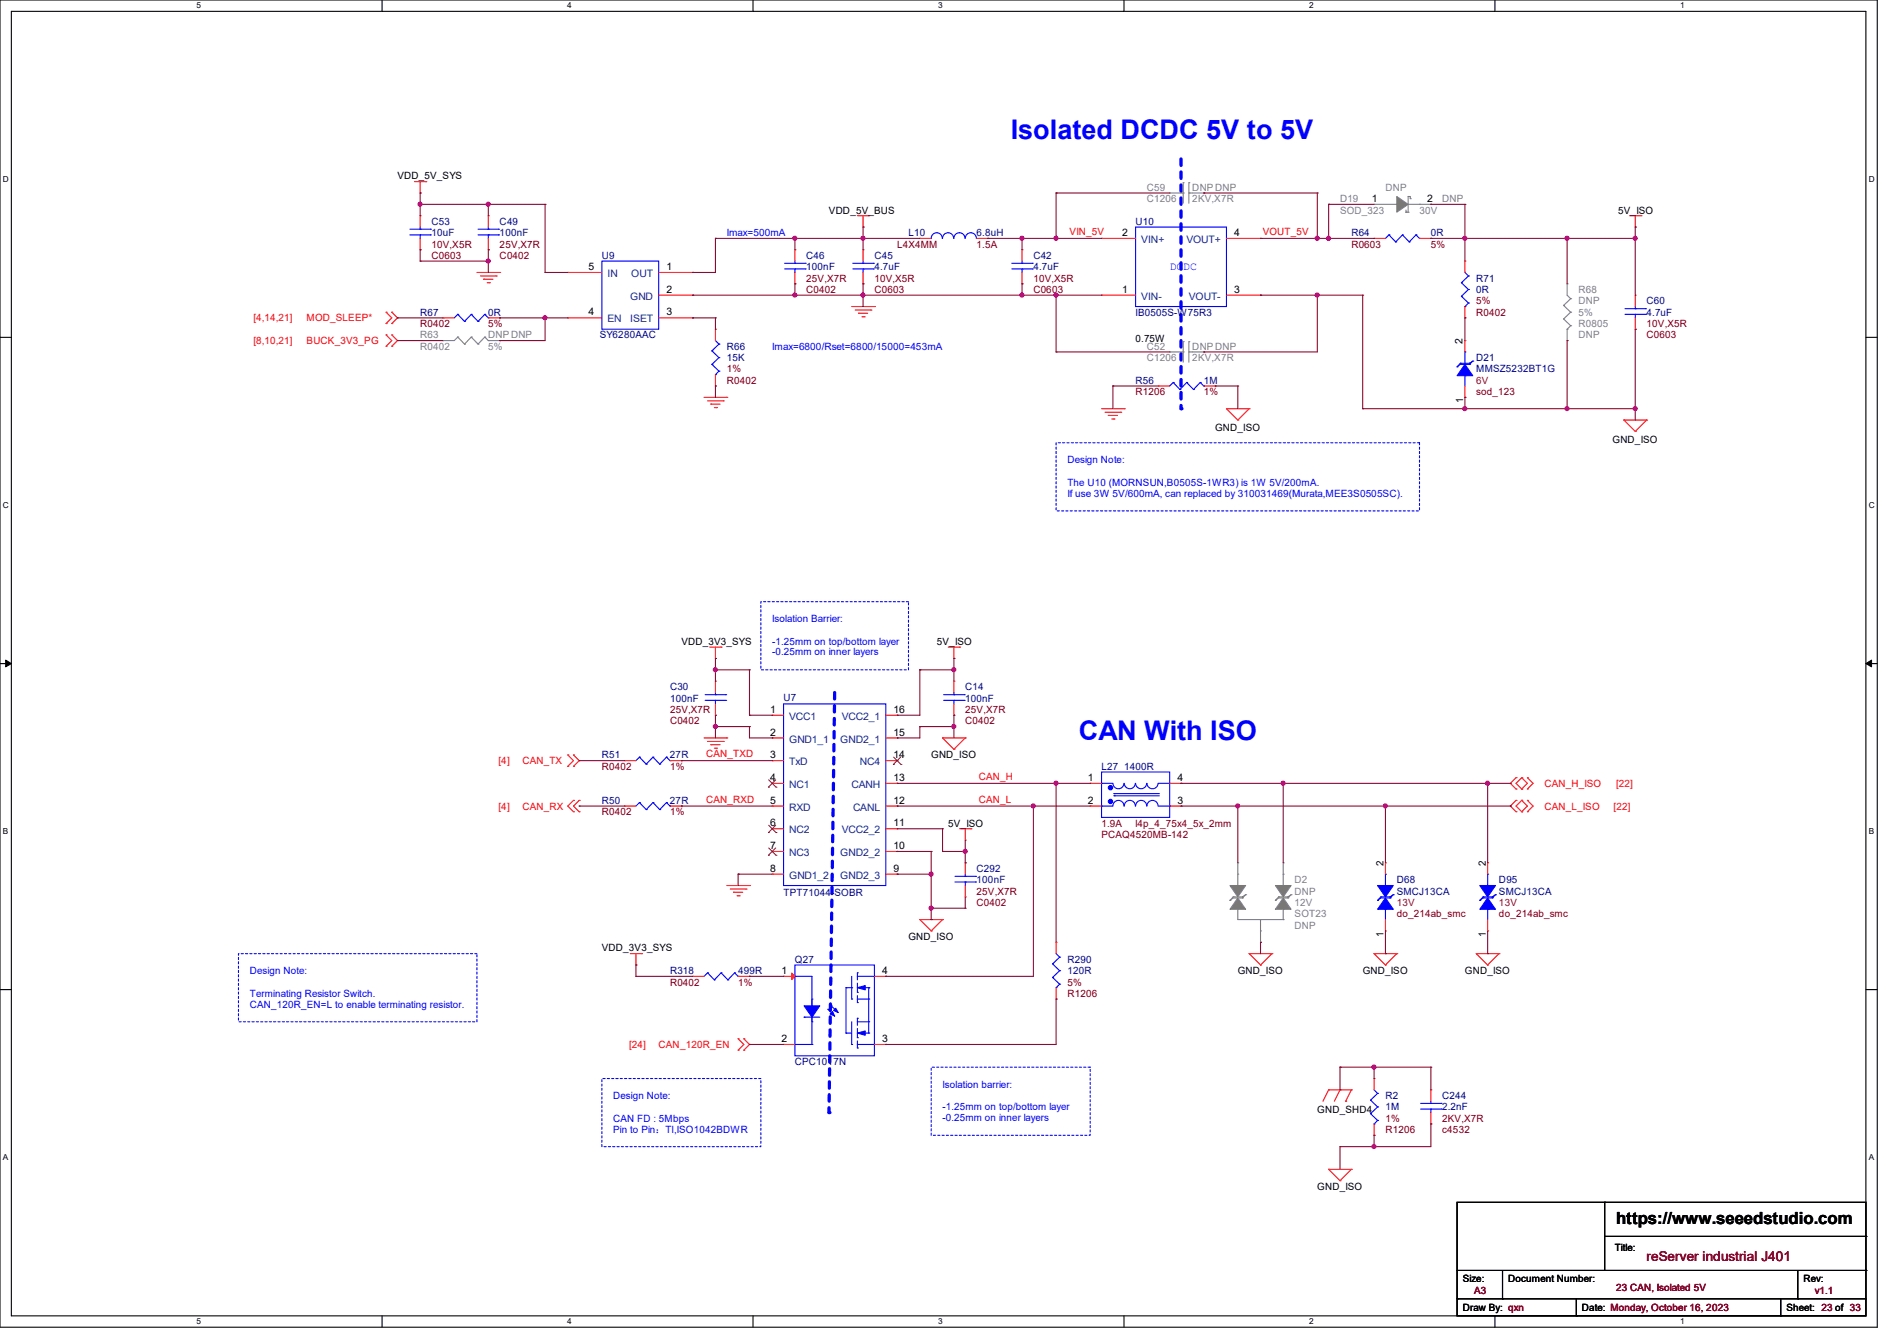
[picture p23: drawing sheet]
<svg xmlns="http://www.w3.org/2000/svg" width="297mm" height="210mm" viewBox="0 0 297 210" stroke-linecap="round" stroke-linejoin="round" font-family="sans-serif">
<defs><g id="words">
<g font-size="4.2" fill="#00f">
<text x="158.2" y="21.7">Isolated DCDC 5V to 5V</text>
<text x="168.9" y="116">CAN With ISO</text>
</g>
<text font-size="2.6" x="253" y="191.8">https://www.seeedstudio.com</text>
<text font-size="2.1" fill="#800000" x="257.8" y="197.5">reServer industrial J401</text>
<text font-size="1.8" fill="#00f" x="183.1" y="42.3">DCDC</text>
<g font-size="1.6">
<text x="62.2" y="28.1">VDD_5V_SYS</text>
<text x="129.8" y="33.4">VDD_5V_BUS</text>
<text x="214.8" y="31.6">1</text>
<text x="223.5" y="31.6">2</text>
<text x="253.4" y="33.4">5V_ISO</text>
<text x="175.7" y="37">2</text>
<text x="193.2" y="37">4</text>
<text x="92.1" y="42.3">5</text>
<text x="104.3" y="42.3">1</text>
<text x="104.3" y="45.8">2</text>
<text x="175.7" y="45.8">1</text>
<text x="193.2" y="45.8">3</text>
<text x="92.1" y="49.4">4</text>
<text x="104.3" y="49.4">3</text>
<text x="177.8" y="53.5">0.75W</text>
<text x="229" y="53.9" transform="rotate(-90 229 53.9)">2</text>
<text x="229.1" y="63.1" transform="rotate(-90 229.1 63.1)">1</text>
<text x="190.2" y="67.6">GND_ISO</text>
<text x="252.5" y="69.3">GND_ISO</text>
<text x="106.7" y="101">VDD_3V3_SYS</text>
<text x="146.7" y="101">5V_ISO</text>
<text x="120.6" y="111.6">1</text>
<text x="139.9" y="111.6">16</text>
<text x="120.6" y="115.2">2</text>
<text x="120.6" y="118.7">3</text>
<text x="139.9" y="118.7">14</text>
<text x="139.9" y="115.2">15</text>
<text x="145.8" y="118.8">GND_ISO</text>
<text x="120.6" y="122.3">4</text>
<text x="120.6" y="125.9">5</text>
<text x="139.9" y="125.9">12</text>
<text x="139.9" y="122.3">13</text>
<text x="170.3" y="122.3">1</text>
<text x="170.3" y="125.9">2</text>
<text x="184.4" y="122.3">4</text>
<text x="184.4" y="125.9">3</text>
<text x="120.6" y="129.4">6</text>
<text x="139.9" y="129.4">11</text>
<text x="148.5" y="129.5">5V_ISO</text>
<text x="120.6" y="133">7</text>
<text x="120.6" y="136.5">8</text>
<text x="139.9" y="136.5">9</text>
<text x="139.9" y="133">10</text>
<text x="216.6" y="135.7" transform="rotate(-90 216.6 135.7)">2</text>
<text x="232.6" y="135.7" transform="rotate(-90 232.6 135.7)">2</text>
<text x="94.2" y="149">VDD_3V3_SYS</text>
<text x="142.2" y="147.2">GND_ISO</text>
<text x="216.6" y="146.7" transform="rotate(-90 216.6 146.7)">1</text>
<text x="232.6" y="146.7" transform="rotate(-90 232.6 146.7)">1</text>
<text x="122.3" y="152.5">1</text>
<text x="138.1" y="152.5">4</text>
<text x="193.8" y="152.6">GND_ISO</text>
<text x="213.4" y="152.6">GND_ISO</text>
<text x="229.4" y="152.6">GND_ISO</text>
<text x="122.3" y="163.2">2</text>
<text x="138.1" y="163.2">3</text>
<text x="206.2" y="174.2">GND_SHD4</text>
<text x="206.2" y="186.3">GND_ISO</text>
<text x="252.8" y="196">Title:</text>
<text x="229" y="200.7">Size:</text>
<text x="236.1" y="200.7">Document Number:</text>
<text x="282.4" y="200.7">Rev:</text>
<text x="229" y="205.4">Draw By: qxn</text>
<text x="247.7" y="205.4">Date: Monday, October 16, 2023</text>
<text x="279.7" y="205.4">Sheet: 23 of 33</text>
</g>
<g font-size="1.6" fill="#808080">
<text x="179.6" y="29.9">C59</text>
<text x="186.7" y="29.9">DNPDNP</text>
<text x="216.9" y="29.9">DNP</text>
<text x="179.6" y="31.7">C1206</text>
<text x="186.7" y="31.7">2KV,X7R</text>
<text x="209.8" y="31.7">D19</text>
<text x="209.8" y="33.4">SOD_323</text>
<text x="222.2" y="33.4">30V</text>
<text x="225.8" y="31.7">DNP</text>
<text x="247.1" y="45.9">R68</text>
<text x="247.1" y="47.7">DNP</text>
<text x="65.8" y="53">R63</text>
<text x="76.5" y="53">DNPDNP</text>
<text x="247.1" y="49.4">5%</text>
<text x="247.1" y="51.2">R0805</text>
<text x="247.1" y="53">DNP</text>
<text x="65.8" y="54.8">R0402</text>
<text x="76.5" y="54.8">5%</text>
<text x="179.6" y="54.8">C52</text>
<text x="179.6" y="56.6">C1206</text>
<text x="186.7" y="54.8">DNPDNP</text>
<text x="186.7" y="56.6">2KV,X7R</text>
<text x="202.7" y="138.3">D2</text>
<text x="202.7" y="140.1">DNP</text>
<text x="202.7" y="143.7">SOT23</text>
<text x="202.7" y="141.9">12V</text>
<text x="202.7" y="145.5">DNP</text>
</g>
<g font-size="1.6" fill="#000080">
<text x="67.6" y="35.2">C53</text>
<text x="78.2" y="35.2">C49</text>
<text x="177.8" y="35.2">U10</text>
<text x="67.6" y="37">10uF</text>
<text x="78.2" y="37">100nF</text>
<text x="94.2" y="40.6">U9</text>
<text x="126.2" y="40.6">C46</text>
<text x="136.9" y="40.6">C45</text>
<text x="142.2" y="37">L10</text>
<text x="152.9" y="37">6.8uH</text>
<text x="161.8" y="40.6">C42</text>
<text x="211.6" y="37">R64</text>
<text x="224" y="37">0R</text>
<text x="126.2" y="42.3">100nF</text>
<text x="136.9" y="42.3">4.7uF</text>
<text x="161.8" y="42.3">4.7uF</text>
<text x="231.1" y="44.1">R71</text>
<text x="231.1" y="45.9">0R</text>
<text x="257.8" y="47.7">C60</text>
<text x="65.8" y="49.4">R67</text>
<text x="76.5" y="49.4">0R</text>
<text x="93.9" y="53">SY6280AAC</text>
<text x="177.8" y="49.4">IB0505S-W75R3</text>
<text x="257.8" y="49.4">4.7uF</text>
<text x="113.8" y="54.8">R66</text>
<text x="113.8" y="56.6">15K</text>
<text x="231.1" y="56.6">D21</text>
<text x="231.1" y="58.3">MMSZ5232BT1G</text>
<text x="177.8" y="60.1">R56</text>
<text x="188.5" y="60.1">1M</text>
<text x="104.9" y="108.1">C30</text>
<text x="104.9" y="109.9">100nF</text>
<text x="122.7" y="109.7">U7</text>
<text x="151.1" y="108.1">C14</text>
<text x="151.1" y="109.9">100nF</text>
<text x="94.2" y="118.8">R51</text>
<text x="104.9" y="118.8">27R</text>
<text x="94.2" y="125.9">R50</text>
<text x="104.9" y="125.9">27R</text>
<text x="172.5" y="120.6">L27 1400R</text>
<text x="152.9" y="136.6">C292</text>
<text x="122.7" y="140.3">TPT71044-SOBR</text>
<text x="152.9" y="138.3">100nF</text>
<text x="218.7" y="138.3">D68</text>
<text x="218.7" y="140.1">SMCJ13CA</text>
<text x="234.7" y="138.3">D95</text>
<text x="234.7" y="140.1">SMCJ13CA</text>
<text x="104.9" y="152.6">R318</text>
<text x="115.6" y="152.6">499R</text>
<text x="124.5" y="150.8">Q27</text>
<text x="167.1" y="150.8">R290</text>
<text x="167.1" y="152.6">120R</text>
<text x="124.5" y="166.8">CPC1017N</text>
<text x="216.9" y="172.1">R2</text>
<text x="216.9" y="173.9">1M</text>
<text x="225.8" y="172.1">C244</text>
<text x="225.8" y="173.9">2.2nF</text>
</g>
<g font-size="1.6" fill="#800000">
<text x="67.6" y="40.6">C0603</text>
<text x="67.6" y="38.8">10V,X5R</text>
<text x="78.2" y="40.6">C0402</text>
<text x="78.2" y="38.8">25V,X7R</text>
<text x="140.5" y="38.8">L4X4MM</text>
<text x="152.9" y="38.8">1.5A</text>
<text x="211.6" y="38.8">R0603</text>
<text x="224" y="38.8">5%</text>
<text x="126.2" y="45.9">C0402</text>
<text x="126.2" y="44.1">25V,X7R</text>
<text x="136.9" y="45.9">C0603</text>
<text x="136.9" y="44.1">10V,X5R</text>
<text x="161.8" y="45.9">C0603</text>
<text x="161.8" y="44.1">10V,X5R</text>
<text x="231.1" y="47.7">5%</text>
<text x="65.8" y="51.2">R0402</text>
<text x="76.5" y="51.2">5%</text>
<text x="231.1" y="49.4">R0402</text>
<text x="257.8" y="53">C0603</text>
<text x="257.8" y="51.2">10V,X5R</text>
<text x="113.8" y="58.3">1%</text>
<text x="113.8" y="60.1">R0402</text>
<text x="177.8" y="61.9">R1206</text>
<text x="188.5" y="61.9">1%</text>
<text x="231.1" y="61.9">sod_123</text>
<text x="104.9" y="113.5">C0402</text>
<text x="104.9" y="111.7">25V,X7R</text>
<text x="151.1" y="113.5">C0402</text>
<text x="151.1" y="111.7">25V,X7R</text>
<text x="94.2" y="120.6">R0402</text>
<text x="104.9" y="120.6">1%</text>
<text x="94.2" y="127.7">R0402</text>
<text x="104.9" y="127.7">1%</text>
<text x="172.5" y="129.5">1.9A</text>
<text x="172.5" y="131.2">PCAQ4520MB-142</text>
<text x="177.8" y="129.5">l4p_4_75x4_5x_2mm</text>
<text x="152.9" y="141.9">C0402</text>
<text x="152.9" y="140.1">25V,X7R</text>
<text x="218.7" y="143.7">do_214ab_smc</text>
<text x="234.7" y="143.7">do_214ab_smc</text>
<text x="104.9" y="154.3">R0402</text>
<text x="115.6" y="154.3">1%</text>
<text x="167.1" y="154.3">5%</text>
<text x="167.1" y="156.1">R1206</text>
<text x="216.9" y="175.7">1%</text>
<text x="216.9" y="177.5">R1206</text>
<text x="225.8" y="177.5">c4532</text>
<text x="225.8" y="175.7">2KV,X7R</text>
<text x="230.8" y="202.7">A3</text>
<text x="253" y="202.2">23 CAN, Isolated 5V</text>
<text x="284.1" y="202.7">v1.1</text>
</g>
<g font-size="1.6" fill="#00f">
<text x="113.8" y="37">Imax=500mA</text>
<text x="120.9" y="54.8">Imax=6800/Rset=6800/15000=453mA</text>
<text x="167.1" y="72.6">Design Note:</text>
<text x="167.1" y="76.1">The U10 (MORNSUN,B0505S-1WR3) is 1W 5V/200mA.</text>
<text x="167.1" y="77.9">If use 3W 5V/600mA, can replaced by 310031469(Murata,MEE3S0505SC).</text>
<text x="120.9" y="97.4">Isolation Barrier:</text>
<text x="120.9" y="101">-1.25mm on top/bottom layer</text>
<text x="120.9" y="102.6">-0.25mm on inner layers</text>
<text x="39.1" y="152.6">Design Note:</text>
<text x="39.1" y="156.1">Terminating Resistor Switch.</text>
<text x="39.1" y="157.9">CAN_120R_EN=L to enable terminating resistor.</text>
<text x="96" y="172.1">Design Note:</text>
<text x="147.6" y="170.3">Isolation barrier:</text>
<text x="147.6" y="173.9">-1.25mm on top/bottom layer</text>
<text x="96" y="175.7">CAN FD : 5Mbps</text>
<text x="96" y="177.5">Pin to Pin：TI,ISO1042BDWR</text>
<text x="147.6" y="175.5">-0.25mm on inner layers</text>
</g>
<g font-size="1.6" fill="#f00">
<text x="167.5" y="36.8">VIN_5V</text>
<text x="197.7" y="36.8">VOUT_5V</text>
<text x="39.7" y="50.3">[4,14,21]</text>
<text x="39.7" y="53.9">[8,10,21]</text>
<text x="48" y="50.3">MOD_SLEEP*</text>
<text x="48" y="53.9">BUCK_3V3_PG</text>
<text x="78.1" y="119.7">[4]</text>
<text x="81.8" y="119.7">CAN_TX</text>
<text x="110.6" y="118.6">CAN_TXD</text>
<text x="110.6" y="125.7">CAN_RXD</text>
<text x="153.2" y="122.1">CAN_H</text>
<text x="153.2" y="125.7">CAN_L</text>
<text x="241.8" y="123.2">CAN_H_ISO</text>
<text x="253" y="123.2">[22]</text>
<text x="78.1" y="126.8">[4]</text>
<text x="81.8" y="126.8">CAN_RX</text>
<text x="241.8" y="126.8">CAN_L_ISO</text>
<text x="252.6" y="126.8">[22]</text>
<text x="98.5" y="164.1">[24]</text>
<text x="103.1" y="164.1">CAN_120R_EN</text>
</g>
<g font-size="1.6" fill="#004080">
<text x="178.7" y="38.1">VIN+</text>
<text x="185.8" y="38.1">VOUT+</text>
<text x="95.1" y="43.4">IN</text>
<text x="98.7" y="46.9">GND</text>
<text x="98.8" y="43.4">OUT</text>
<text x="178.7" y="46.9">VIN-</text>
<text x="186.1" y="46.9">VOUT-</text>
<text x="95.1" y="50.5">EN</text>
<text x="98.7" y="50.5">ISET</text>
<text x="123.6" y="112.7">VCC1</text>
<text x="131.8" y="112.7">VCC2_1</text>
<text x="123.6" y="116.3">GND1_1</text>
<text x="123.6" y="119.8">TxD</text>
<text x="131.6" y="116.3">GND2_1</text>
<text x="134.6" y="119.8">NC4</text>
<text x="123.6" y="123.4">NC1</text>
<text x="133.3" y="123.4">CANH</text>
<text x="123.6" y="127">RXD</text>
<text x="123.6" y="130.5">NC2</text>
<text x="131.8" y="130.5">VCC2_2</text>
<text x="133.6" y="127">CANL</text>
<text x="123.6" y="134.1">NC3</text>
<text x="123.6" y="137.6">GND1_2</text>
<text x="131.6" y="137.6">GND2_3</text>
<text x="131.6" y="134.1">GND2_2</text>
</g>
<g font-size="1.6" fill="#800040">
<text x="231.1" y="60.1">6V</text>
<text x="218.7" y="141.9">13V</text>
<text x="234.7" y="141.9">13V</text>
</g>
<g font-size="1.3">
<text x="30.8" y="1.3">5</text>
<text x="88.8" y="1.3">4</text>
<text x="146.9" y="1.3">3</text>
<text x="205" y="1.3">2</text>
<text x="263.1" y="1.3">1</text>
<text x=".5" y="28.4">D</text>
<text x="292.6" y="28.4">D</text>
<text x=".5" y="79.5">C</text>
<text x="292.6" y="79.5">C</text>
<text x=".5" y="130.6">B</text>
<text x="292.6" y="130.6">B</text>
<text x=".5" y="181.7">A</text>
<text x="292.6" y="181.7">A</text>
<text x="30.8" y="207.4">5</text>
<text x="88.8" y="207.4">4</text>
<text x="146.9" y="207.4">3</text>
<text x="205" y="207.4">2</text>
<text x="263.1" y="207.4">1</text>
</g>
</g></defs>
<path d="M0 0h293.9v207.9h-293.9zM1.8 1.8h290.3v204.3h-290.3z" fill="none" stroke="#000" stroke-width=".17"/>
<g fill="#fff">
<path d="M30.8 .2h.7v1.4h-.7z"/>
<path d="M30.8 206.2h.7v1.4h-.7z"/>
</g>
<path d="M59.8 0v1.8M59.8 206.1v1.8" fill="none" stroke="#000" stroke-width=".17"/>
<g fill="#fff">
<path d="M88.8 .2h.7v1.4h-.7z"/>
<path d="M88.8 206.2h.7v1.4h-.7z"/>
</g>
<path d="M117.9 0v1.8M117.9 206.1v1.8" fill="none" stroke="#000" stroke-width=".17"/>
<g fill="#fff">
<path d="M146.9 .2h.7v1.4h-.7z"/>
<path d="M146.9 206.2h.7v1.4h-.7z"/>
</g>
<path d="M176 0v1.8M176 206.1v1.8" fill="none" stroke="#000" stroke-width=".17"/>
<g fill="#fff">
<path d="M205 .2h.7v1.4h-.7z"/>
<path d="M205 206.2h.7v1.4h-.7z"/>
</g>
<path d="M234.1 0v1.8M234.1 206.1v1.8" fill="none" stroke="#000" stroke-width=".17"/>
<g fill="#fff">
<path d="M263.1 .2h.6v1.4h-.6z"/>
<path d="M263.1 206.2h.6v1.4h-.6z"/>
<path d="M.5 27.3h.9v1.4h-.9z"/>
<path d="M292.6 27.3h.9v1.4h-.9z"/>
<path d="M.5 78.4h.9v1.4h-.9z"/>
<path d="M292.6 78.4h.9v1.4h-.9z"/>
</g>
<path d="M0 52.8h1.8M292.1 52.8h1.8" fill="none" stroke="#000" stroke-width=".17"/>
<g fill="#fff">
<path d="M.5 129.5h.8v1.4h-.8z"/>
<path d="M292.6 129.5h.8v1.4h-.8z"/>
</g>
<path d="M0 103.9h1.8M292.1 103.9h1.8" fill="none" stroke="#000" stroke-width=".17"/>
<path d="M.9 103.4l.9 .5-.9 .5zM292.1 103.9l.9-.5v1z" fill="#000" stroke="#000" stroke-width=".16"/>
<g fill="#fff">
<path d="M.5 180.5h.8v1.4h-.8z"/>
<path d="M292.6 180.5h.8v1.4h-.8z"/>
</g>
<path d="M0 155h1.8M292.1 155h1.8" fill="none" stroke="#000" stroke-width=".17"/>
<path d="M119.1 94.2h23.1v10.7h-23.1zM145.8 167.1h24.9v10.7h-24.9z" fill="none" stroke="#00f" stroke-width=".17" stroke-dasharray=".3 .3"/>
<path d="M130.7 108.5l-.9 65.7" fill="none" stroke="#00f" stroke-width=".51" stroke-dasharray="1 1"/>
<circle cx="129.8" cy="174.2" r=".25" fill="#00f" stroke-dasharray="1 1"/>
<path d="M184.9 24.9v39.1" fill="none" stroke="#00f" stroke-width=".51" stroke-dasharray="1 1"/>
<circle cx="184.9" cy="64" r=".25" fill="#00f" stroke-dasharray="1 1"/>
<path d="M165.4 69.3h56.8v10.7h-56.8zM37.3 149.4h37.4v10.6h-37.4zM94.2 168.9h24.9v10.7h-24.9z" fill="none" stroke="#00f" stroke-width=".17" stroke-dasharray=".3 .3"/>
<g fill="none" stroke="#f00" stroke-width=".17">
<path d="M64.9 28.4h1.8M65.8 30.2h.1M65.8 33.8h.1M65.8 39.1h.1M65.8 28.4v1.8M65.8 33.8v1.8M65.8 37.3v1.8M66.7 28.4h.1M76.5 33.8h.1M76.5 39.1h.1M76.5 33.8v1.8M76.5 37.3v1.8"/>
<path d="M124.5 39.1h.1M124.5 39.1v1.8M134.2 33.8h1.8M135.1 35.6h.1M135.1 39.1h.1M135.1 33.8v1.8M135.1 39.1v1.8M136 33.8h.1M144 37.3h.1M144 37.3h1.8M152.9 37.3h1.8M154.7 37.3h.1"/>
<path d="M160 39.1h.1M160 39.1v1.8M172.5 37.3h.1M172.5 37.3h5.3M192 37.3h5.4M197.4 37.3h.1M215.1 37.3h.1M215.1 37.3h1.8M222.2 37.3h1.8M224 37.3h.1M255.1 33.8h1.8M256 35.6h.1"/>
<path d="M256 33.8v1.8M256.9 33.8h.1M60.5 50.7h.1M60.5 48.9h.1M60.5 54.2h.1M60.5 52.5h.1M60.5 48.9l.8 .9-.8 .9M60.5 52.5l.8 .8-.8 .9M61.3 48.9h.1M61.3 50.7h.1M61.3 52.5h.1M61.3 54.2h.1"/>
<path d="M61.3 48.9l.9 .9-.9 .9M61.3 52.5l.9 .8-.9 .9M69.3 49.8h.1M69.3 49.8h1.8M74.7 42.7h3.5M75.2 43.2h2.5M75.7 43.7h.1M75.7 43.7h1.5M76.3 44.3h.3M76.5 49.8h1.7M76.6 44.3h.1M77.7 43.2h.1"/>
<path d="M78.2 42.7h.1M78.2 49.8h.1M88.9 49.8h.1M88.9 42.7h.1M88.9 42.7h5.3M88.9 49.8h5.3M103.1 42.7h5.4M103.1 46.2h5.4M103.1 49.8h5.4M108.5 42.7h.1M108.5 46.2h.1M108.5 49.8h.1"/>
<path d="M112 51.6h.1M112 51.6v1.7M112 58.7v1.8M124.5 44.4h.1M124.5 42.7v1.7M133.3 48h3.6M133.9 48.6h2.5M134.4 49.1h.1M134.4 49.1h1.4M135 49.6h.3M135.1 44.4h.1M135.1 42.7v1.7"/>
<path d="M135.3 49.6h.1M136.4 48.6h.1M136.9 48h.1M160 44.4h.1M160 42.7v1.7M172.5 46.2h.1M172.5 46.2h5.3M192 46.2h5.4M197.4 46.2h.1M229.4 40.9h.1M229.4 49.8h.1M229.4 53.3h.1"/>
<path d="M229.4 40.9v1.8M229.4 48v1.8M229.4 53.3v1.8M256 46.2h.1M256 51.6h.1M256 46.2v1.8M256 49.8v1.8M110.2 62.2h3.6M110.8 62.8h2.4M111.3 63.3h.1M111.3 63.3h1.4M111.8 63.8h.4"/>
<path d="M112 60.5h.1M112.2 63.8h.1M113.2 62.8h.1M113.8 62.2h.1M172.5 64h3.5M173 64.6h2.5M173.5 65.1h.1M173.5 65.1h1.5M174.1 65.6h.3M174.4 65.6h.1M175.5 64.6h.1M176 64h.1"/>
<path d="M181.4 60.5h.1M181.4 60.5h1.7M188.5 60.5h1.7M190.2 60.5h.1M192 64h.1M192 64h3.6M192 64l1.8 1.8M193.8 65.8h.1M195.6 64h.1M195.6 64l-1.8 1.8M229.4 62.2h.1M229.4 60.5v1.7"/>
<path d="M254.3 65.8h.1M254.3 65.8h3.5M254.3 65.8l1.7 1.8M256 67.6h.1M257.8 65.8h.1M257.8 65.8l-1.8 1.8M88.9 118.2h.1M88.9 118.2l.9 .9-.9 .9M89.8 118.2h.1M89.8 118.2l.9 .9-.9 .9M97.8 119.1h.1M97.8 119.1h1.8"/>
<path d="M104.9 119.1h1.8M106.7 119.1h.1M110.2 115.6h3.6M110.8 116.1h2.4M111.1 101.3h1.8M111.3 116.6h.1M111.3 116.6h1.4M111.8 117.2h.4M112 103.1h.1M112 106.7h.1M112 112h.1M112 101.3v1.8"/>
<path d="M112 106.7v1.8M112 110.2v1.8M112.2 117.2h.1M112.9 101.3h.1M113.2 116.1h.1M113.8 115.6h.1M120.9 112h.1M120.9 115.6h.1M120.9 119.1h.1M120.9 115.6h1.8M120.9 119.1h1.8M120.9 112h1.8"/>
<path d="M138.7 115.6h1.8M138.7 119.1h1.8M138.7 112h1.8M140.5 119.1h.1M140.5 115.6h.1M140.5 112h.1M147.6 115.6h.1M147.6 115.6h3.5M147.6 115.6l1.8 1.7M148.5 101.3h1.7M149.4 103.1h.1M149.4 117.3h.1"/>
<path d="M149.4 106.7h.1M149.4 112h.1M149.4 101.3v1.8M149.4 106.7v1.8M149.4 110.2v1.8M150.2 101.3h.1M151.1 115.6h.1M151.1 115.6l-1.7 1.7M88.9 120h.1M89.8 125.3h.1M89.8 127.1h.1M89.8 120h.1"/>
<path d="M89.8 125.3l-.9 .9 .9 .9M90.7 125.3h.1M90.7 127.1h.1M90.7 125.3l-.9 .9 .9 .9M97.8 126.2h.1M97.8 126.2h1.8M104.9 126.2h1.8M106.7 126.2h.1M113.8 138.7h3.5M114.3 139.2h2.5M114.9 139.7h.1M114.9 139.7h1.4"/>
<path d="M116.8 139.2h.1M117.3 138.7h.1M120.9 122.7h.1M120.9 126.2h.1M120.9 129.8h.1M120.9 133.3h.1M120.9 136.9h.1M120.9 129.8h1.8M120.9 126.2h1.8M120.9 122.7h1.8M120.9 133.3h1.8M120.9 136.9h1.8"/>
<path d="M138.7 129.8h1.8M138.7 126.2h1.8M138.7 122.7h1.8M138.7 133.3h1.8M138.7 136.9h1.8M140.5 136.9h.1M140.5 133.3h.1M140.5 129.8h.1M140.5 126.2h.1M140.5 122.7h.1M150.2 129.8h1.8M151.1 131.6h.1"/>
<path d="M151.1 135.1h.1M151.1 129.8v1.8M151.1 135.1v1.8M151.1 138.7v1.8M152 129.8h.1M170.7 122.7h.1M170.7 126.2h.1M170.7 126.2h1.8M170.7 122.7h1.8M183.1 126.2h1.8M183.1 122.7h1.8M184.9 122.7h.1"/>
<path d="M184.9 126.2h.1M216.9 135.1h.1M216.9 135.1v1.8M232.9 135.1h.1M232.9 135.1v1.8M237.4 125.3h.1M237.4 127.1h.1M237.4 121.8h.1M237.4 123.6h.1M237.4 125.3l-.9 .9 .9 .9M237.4 121.8l-.9 .9 .9 .9M238.3 127.1h.1"/>
<path d="M238.3 125.3h.1M238.3 123.6h.1M238.3 121.8h.1M238.3 125.3l.8 .9-.8 .9M238.3 125.3l-.9 .9 .9 .9M238.3 121.8l.8 .9-.8 .9M238.3 121.8l-.9 .9 .9 .9M239.1 125.3h.1M239.1 127.1h.1M239.1 121.8h.1M239.1 123.6h.1M239.1 125.3l.9 .9-.9 .9"/>
<path d="M239.1 121.8l.9 .9-.9 .9M98.7 149.4h1.8M99.6 151.1h.1M99.6 149.4v1.7M100.5 149.4h.1M108.5 152.9h.1M108.5 152.9h1.7M115.4 140.3h.3M115.6 152.9h1.7M115.7 140.3h.1M117.3 152.9h.1M122.7 152.9h.1"/>
<path d="M122.7 152.9h1.8M136.9 152.9h1.8M138.7 152.9h.1M144 144h.1M144 144h3.6M144 144l1.8 1.8M145.8 145.8h.1M147.6 144h.1M147.6 144l-1.8 1.8M151.1 140.5h.1M165.4 147.6h.1M165.4 156.5h.1"/>
<path d="M165.4 147.6v1.8M165.4 154.7v1.8M195.6 149.4h.1M195.6 149.4h3.5M195.6 149.4l1.8 1.7M197.4 151.1h.1M199.1 149.4h.1M199.1 149.4l-1.7 1.7M215.1 149.4h.1M215.1 149.4h3.6M215.1 149.4l1.8 1.7M216.9 151.1h.1"/>
<path d="M216.9 145.8h.1M216.9 144v1.8M218.7 149.4h.1M218.7 149.4l-1.8 1.7M231.1 149.4h.1M231.1 149.4h3.6M231.1 149.4l1.8 1.7M232.9 151.1h.1M232.9 145.8h.1M232.9 144v1.8M234.7 149.4h.1M234.7 149.4l-1.8 1.7"/>
<path d="M115.6 164.5h.1M115.6 162.7h.1M115.6 162.7l.9 .9-.9 .9M116.5 162.7h.1M116.5 164.5h.1M116.5 162.7l.8 .9-.8 .9M122.7 163.6h.1M122.7 163.6h1.8M136.9 163.6h1.8M138.7 163.6h.1M208 170.7h.1M208 170.7l-.9 1.8"/>
<path d="M208 170.7h3.6M209.8 170.7h.1M209.8 170.7l-.9 1.8M210.7 172.5h.1M211.6 170.7h.1M211.6 170.7l-.9 1.8M215.1 168.9h.1M215.1 177.8h.1M215.1 168.9v1.8M215.1 176v1.8M224 170.7h.1M224 176h.1"/>
<path d="M224 170.7v1.8M224 174.2v1.8M208 183.1h.1M208 183.1h3.6M208 183.1l1.8 1.8M209.8 184.9h.1M211.6 183.1h.1M211.6 183.1l-1.8 1.8"/>
</g>
<g fill="none" stroke="#000" stroke-width=".17">
<path d="M228.1 188.3h64v17.8h-64zM228.1 199h64M235.2 199v4.4M251.2 188.3h.1M251.2 188.3v10.7M251.2 193.6h40.9M281.5 199v4.4M292.1 199h.1M292.1 193.6h.1M228.1 203.4h.1M228.1 203.4h64M235.2 203.4h.1"/>
<path d="M246.8 206.1h.1M246.8 203.4v2.7M278.8 206.1h.1M278.8 203.4v2.7M281.5 203.4h.1"/>
</g>
<g fill="none" stroke="#808080" stroke-width=".17">
<path d="M183.1 30.2h.1M183.1 30.2h2.2M185.3 28.6h.1M185.3 30.2h.1M185.3 28.6v3.2M186.1 30.2h.1M186.1 28.6h.1M186.1 30.2h2.4M186.1 28.6v3.2M188.5 30.2h.1M215.1 32h.1M215.1 32h3.6"/>
<path d="M218.7 32h.1M220.1 33.2h.1M220.1 32.9v.3M220.1 33.2h.4M220.5 33.2h.1M220.5 30.8h.1M220.5 30.8v2.4M220.5 32h3.5M220.5 30.8h.3v.3M220.8 31.1h.1M222.2 32h.1M224 32h.1"/>
<path d="M69.3 53.3h.1M71.7 52.8h.1M71.7 52.8l-.6 .5h-1.8M71.7 52.8l1 1.1M72.7 53.9h.1M73.8 52.8h.1M73.8 52.8l-1.1 1.1M73.8 52.8l1 1.1M74.8 53.9h.1M75.9 52.8h.1M75.9 52.8l-1.1 1.1M75.9 52.8l.6 .5"/>
<path d="M76.5 53.3h.1M76.5 53.3h1.7M78.2 53.3h.1M183.1 55.1h.1M183.1 55.1h2.2M185.3 53.5h.1M185.3 55.1h.1M185.3 53.5v3.2M186.1 55.1h.1M186.1 53.5h.1M186.1 53.5v3.2M186.1 55.1h2.4"/>
<path d="M188.5 55.1h.1M244.8 47.8h.1M244.8 50h.1M244.8 47.8l1.1 1.1M244.8 50l1.1 1M245.4 51.6h.1M245.4 44.4h.1M245.4 53.3h.1M245.4 44.4v1.8l.5 .6M245.4 51.6v1.7M245.9 46.8h.1M245.9 48.9h.1"/>
<path d="M245.9 51h.1M245.9 46.8l-1.1 1M245.9 48.9l-1.1 1.1M245.9 51l-.5 .6M193.8 136.9h.1M193.8 135.1h.1M193.8 135.1v3.6M200.9 136.9h.1M200.9 135.1h.1M200.9 135.1v3.6M192.6 141h.1M193.1 140.5h.1"/>
<path d="M193.1 140.5h1.4M193.1 140.5l-.5 .5M193.8 142.4h.1M193.8 142.4v1.6h7.1M194.5 140.5h.1M194.5 140.6h.1M194.5 140.6h-1.4l-.5 .4M195 140.1h.1M195 140.1l-.5 .4M195 140.1l-.5 .5M197.4 145.8h.1M197.4 147.6h.1"/>
<path d="M197.4 144v3.6M199.7 141h.1M200.2 140.5h.1M200.2 140.5h1.4M200.2 140.5l-.5 .5M200.9 142.4h.1M200.9 144h.1M200.9 142.4v1.6M201.6 140.5h.1M201.6 140.6h.1M201.6 140.6h-1.4l-.5 .4M202.1 140.1h.1"/>
<path d="M202.1 140.1l-.5 .4M202.1 140.1l-.5 .5"/>
</g>
<g fill="#808080" stroke="#808080" stroke-width=".17">
<path d="M218.7 30.8l1.8 1.2-1.8 1.2z" fill-rule="evenodd"/>
<path d="M193.8 140.6l1.2 1.8h-2.4z" fill-rule="evenodd"/>
<path d="M192.6 138.7h2.4l-1.2 1.8z" fill-rule="evenodd"/>
<path d="M199.7 138.7h2.4l-1.2 1.8z" fill-rule="evenodd"/>
<path d="M200.9 140.6l1.2 1.8h-2.4z" fill-rule="evenodd"/>
</g>
<g fill="none" stroke="#00f" stroke-width=".17">
<path d="M64.2 35.9h3.2M64.2 36.8h3.2M65.8 36.8h.1M65.8 35.9h.1M65.8 35.6v.3M65.8 36.8v.5M67.4 35.9h.1M67.4 36.8h.1M74.8 35.9h3.3M74.8 36.8h3.3M76.5 36.8h.1M76.5 35.9h.1"/>
<path d="M76.5 35.6v.3M76.5 36.8v.5M78.1 35.9h.1M78.1 36.8h.1M147.5 37.3a.87 .87 0 0 0-.8-.9 .87 .87 0 0 0-.9 .9M149.3 37.3a.87 .87 0 0 0-.9-.9 .87 .87 0 0 0-.8 .9M151.1 37.3a.87 .87 0 0 0-.9-.9 .87 .87 0 0 0-.8 .9M152.9 37.3a.87 .87 0 0 0-.9-.9 .87 .87 0 0 0-.9 .9M177.8 35.6h14.2v12.4h-14.2zM217.5 36.8h.1M217.5 36.8l-.6 .5M217.5 36.8l1 1.1"/>
<path d="M218.5 37.9h.1M219.6 36.8h.1M219.6 36.8l-1.1 1.1M219.6 36.8l1 1.1M220.6 37.9h.1M221.7 36.8h.1M221.7 36.8l-1.1 1.1M221.7 36.8l.5 .5M222.2 37.3h.1M71.7 49.2h.1M71.7 49.2l-.6 .6M71.7 49.2l1 1.1"/>
<path d="M72.7 50.3h.1M73.8 49.2h.1M73.8 49.2l-1.1 1.1M73.8 49.2l1 1.1M74.8 50.3h.1M75.9 49.2h.1M75.9 49.2l-1.1 1.1M75.9 49.2l.6 .6M76.5 49.8h.1M94.2 40.9h8.9v10.7h-8.9zM111.5 54.9h.1M111.5 57.1h.1"/>
<path d="M111.5 54.9l1.1 1.1M111.5 57.1l1.1 1M112 58.7h.1M112 53.3l.6 .6M112.6 53.9h.1M112.6 56h.1M112.6 58.1h.1M112.6 53.9l-1.1 1M112.6 56l-1.1 1.1M112.6 58.1l-.6 .6M122.9 41.2h3.2M122.9 42.1h3.2"/>
<path d="M124.5 42.1h.1M124.5 41.2h.1M124.5 40.9v.3M124.5 42.1v.6M126.1 41.2h.1M126.1 42.1h.1M133.5 41.2h3.2M133.5 42.1h3.2M135.1 42.1h.1M135.1 41.2h.1M135.1 40.9v.3M135.1 42.1v.6"/>
<path d="M136.7 41.2h.1M136.7 42.1h.1M158.4 41.2h3.2M158.4 42.1h3.2M160 42.1h.1M160 41.2h.1M160 40.9v.3M160 42.1v.6M161.6 41.2h.1M161.6 42.1h.1M183.7 59.9h.1M183.7 59.9l-.6 .6"/>
<path d="M183.7 59.9l1 1.1M185.8 59.9h.1M185.8 59.9l-1.1 1.1M185.8 59.9l1.1 1.1M187.9 59.9h.1M187.9 59.9l-1 1.1M187.9 59.9l.6 .6M228.1 57.4h.1M228.6 56.9h.1M228.6 56.9h1.5M228.6 56.9l-.5 .5M228.8 44.3h.1"/>
<path d="M228.8 46.4h.1M228.8 44.3l1.1 1M228.8 46.4l1.1 1.1M229.4 48h.1M229.4 55.1h.1M229.4 58.8h.1M229.4 42.7l.5 .5M229.4 55.1v1.8M229.4 58.8v1.7M229.9 43.2h.1M229.9 45.3h.1M229.9 47.5h.1"/>
<path d="M229.9 43.2l-1.1 1.1M229.9 45.3l-1.1 1.1M229.9 47.5l-.5 .5M230.1 56.9h.1M230.1 57.1h.1M230.1 57.1h-1.5l-.5 .3M230.6 56.6h.1M230.6 56.6l-.5 .3M230.6 56.6l-.5 .5M254.4 48.3h3.2M254.4 49.2h3.2M256 49.2h.1"/>
<path d="M256 48.3h.1M256 48v.3M256 49.2v.6M257.6 48.3h.1M257.6 49.2h.1M184.7 61h.1M186.9 61h.1M188.5 60.5h.1M100.1 118.6h.1M100.1 118.6l-.5 .5M100.1 118.6l1.1 1.1M101.2 119.7h.1"/>
<path d="M102.2 118.6h.1M102.2 118.6l-1 1.1M102.2 118.6l1.1 1.1M103.3 119.7h.1M104.4 118.6h.1M104.4 118.6l-1.1 1.1M104.4 118.6l.5 .5M104.9 119.1h.1M110.4 108.8h3.2M110.4 109.7h3.2M112 109.7h.1M112 108.8h.1"/>
<path d="M112 108.5v.3M112 109.7v.5M113.6 108.8h.1M113.6 109.7h.1M122.7 110.2h16v28.5h-16zM147.7 108.8h3.3M147.7 109.7h3.3M149.4 109.7h.1M149.4 108.8h.1M149.4 108.5v.3M149.4 109.7v.5M151 108.8h.1"/>
<path d="M151 109.7h.1M100.1 125.7h.1M100.1 125.7l-.5 .5M100.1 125.7l1.1 1.1M101.2 126.8h.1M102.2 125.7h.1M102.2 125.7l-1 1.1M102.2 125.7l1.1 1.1M103.3 126.8h.1M104.4 125.7h.1M104.4 125.7l-1.1 1.1M104.4 125.7l.5 .5"/>
<path d="M104.9 126.2h.1M149.5 137.2h3.2M149.5 138.1h3.2M151.1 138.1h.1M151.1 137.2h.1M151.1 136.9v.3M151.1 138.1v.6M152.7 137.2h.1M152.7 138.1h.1M172.5 120.9h10.6v7.1h-10.6zM172.5 122.7h1.7a.87 .87 0 0 0 .9 .8 .87 .87 0 0 0 .9-.8M172.5 126.2h1.7a.87 .87 0 0 1 .9-.9 .87 .87 0 0 1 .9 .9"/>
<path d="M172.5 122.7h.1M172.5 126.2h.1M174.4 124.3h.1M174.4 124.6h.1M174.4 124.3h7.1M174.4 124.6h7.1M176 126.2a.87 .87 0 0 1 .9-.9 .87 .87 0 0 1 .9 .9M176 122.7a.87 .87 0 0 0 .9 .8 .87 .87 0 0 0 .9-.8M177.8 126.2a.87 .87 0 0 1 .9-.9 .87 .87 0 0 1 .8 .9M177.8 122.7a.87 .87 0 0 0 .9 .8 .87 .87 0 0 0 .8-.8M179.6 122.7a.87 .87 0 0 0 .8 .8 .87 .87 0 0 0 .9-.8M179.6 126.2a.87 .87 0 0 1 .8-.9 .87 .87 0 0 1 .9 .9"/>
<path d="M181.4 122.7h1.7M181.4 126.2h1.7M183.1 122.7h.1M183.1 126.2h.1M216.9 136.9h.1M216.9 136.9v1.8M232.9 136.9h.1M232.9 136.9v1.8M110.8 152.4h.1M110.8 152.4l-.6 .5M110.8 152.4l1 1.1M111.8 153.5h.1"/>
<path d="M112.9 152.4h.1M112.9 152.4l-1.1 1.1M112.9 152.4l1.1 1.1M114 153.5h.1M115 152.4h.1M115 152.4l-1 1.1M115 152.4l.6 .5M115.6 152.9h.1M124.5 151.1h12.4v14.3h-12.4zM124.5 152.9h.1M124.5 152.9h2.6v10.7M125.9 159.3h.1"/>
<path d="M125.9 159.3h2.5M127.1 156.5h.1M129.6 158.1h.1M129.6 158.1l1.1 1M130.1 157.5h.1M130.1 157.5l1.1 1.1M132.5 154.7h.1M132.5 154.7v7.1M132.5 154.7h.8M133.3 156.5h.1M133.3 154.7h.1M133.3 152.9v3.6"/>
<path d="M134.2 159.5h.1M134.2 152.4h.1M134.2 155.4h.1M134.2 157h.1M134.2 152.9h2.7M134.2 152.4v1.1M134.2 154v1.4M134.2 155.9v1.1M134.2 159.5v1.1M134.2 154.7h1.8M134.2 156.5h1.8M136 154.7h.1"/>
<path d="M136 156.5h.1M136 154.7v7.1M136.9 152.9h.1M164.8 151h.1M164.8 153.1h.1M164.8 151l1.1 1M164.8 153.1l1.1 1M165.4 154.7h.1M165.4 149.4l.5 .5M165.9 149.9h.1M165.9 152h.1M165.9 154.1h.1"/>
<path d="M165.9 149.9l-1.1 1.1M165.9 152l-1.1 1.1M165.9 154.1l-.5 .6M215.7 141h.1M216.2 140.5h.1M216.2 140.5h1.4M216.2 140.5l-.5 .5M216.9 142.4h.1M216.9 142.4v1.6M217.6 140.5h.1M217.6 140.6h.1M217.6 140.6h-1.4l-.5 .4"/>
<path d="M218.1 140.1h.1M218.1 140.1l-.5 .4M218.1 140.1l-.5 .5M231.7 141h.1M232.2 140.5h.1M232.2 140.5h1.4M232.2 140.5l-.5 .5M232.9 142.4h.1M232.9 142.4v1.6M233.6 140.5h.1M233.6 140.6h.1M233.6 140.6h-1.4l-.5 .4"/>
<path d="M234.1 140.1h.1M234.1 140.1l-.5 .4M234.1 140.1l-.5 .5M124.5 163.6h.1M124.5 163.6h2.6M127.1 160h.1M127.1 163.6h.1M132.5 161.8h.1M132.5 161.8h.8M133.3 163.6h.1M133.3 160v3.6M134.2 162.5h.1"/>
<path d="M134.2 164.1h.1M134.2 163.6h2.7M134.2 161.8h1.8M134.2 161.1v1.4M134.2 163v1.1M134.2 160h1.8M136 161.8h.1M136 160h.1M136.9 163.6h.1M214.6 172.3h.1M214.6 174.4h.1M214.6 172.3l1.1 1.1"/>
<path d="M214.6 174.4l1.1 1.1M215.1 176h.1M215.1 170.7l.6 .5M215.7 171.2h.1M215.7 173.4h.1M215.7 175.5h.1M215.7 171.2l-1.1 1.1M215.7 173.4l-1.1 1M215.7 175.5l-.6 .5M222.4 172.8h3.2M222.4 173.7h3.2M224 173.7h.1"/>
<path d="M224 172.8h.1M224 172.5v.3M224 173.7v.5M225.6 172.8h.1M225.6 173.7h.1"/>
</g>
<g fill="#00f" stroke="#00f" stroke-width=".17">
<path d="M125.9 157.5h2.5l-1.3 1.8z" fill-rule="evenodd"/>
<path d="M130.9 157.9l.3 .7-.7-.4z" fill-rule="evenodd"/>
<path d="M130 158.8l.3-.4 .4 .7z" fill-rule="evenodd"/>
<path d="M134.2 161.8l1.3-.3v.6z" fill-rule="evenodd"/>
<path d="M134.2 154.7l1.3-.4v.7z" fill-rule="evenodd"/>
<path d="M216.9 140.6l1.2 1.8h-2.4z" fill-rule="evenodd"/>
<path d="M215.7 138.7h2.4l-1.2 1.8z" fill-rule="evenodd"/>
<path d="M232.9 140.6l1.2 1.8h-2.4z" fill-rule="evenodd"/>
<path d="M231.7 138.7h2.4l-1.2 1.8z" fill-rule="evenodd"/>
<path d="M229.4 57.1l1.2 1.7h-2.5z" fill-rule="evenodd"/>
<circle cx="173.9" cy="123.4" r=".34"/>
<circle cx="173.9" cy="125.5" r=".34"/>
</g>
<path d="M124 152.4l.5 .5-.5 .5z" fill="#f00" stroke="#f00" stroke-width=".17"/>
<g fill="none" stroke="#804000" stroke-width=".16">
<path d="M139.9 119.7h.1M139.9 118.6l1.2 1.1M141 118.6l-1.1 1.1M141.1 119.7h.1M120.3 123.3h.1M120.3 130.4h.1M120.3 133.9h.1M120.4 122.1l1.1 1.2M120.4 129.2l1.1 1.2M120.4 132.8l1.1 1.1M121.5 122.1l-1.2 1.2M121.5 129.2l-1.2 1.2"/>
<path d="M121.5 132.8l-1.2 1.1M121.5 123.3h.1M121.5 130.4h.1M121.5 133.9h.1"/>
</g>
<g fill="none" stroke="#800040" stroke-width=".17">
<path d="M65.8 30.2h.1M65.8 32h.1M65.8 39.1h.1M65.8 32h19.5M65.8 30.2v3.6M65.8 39.1v1.8M76.5 32h.1M76.5 39.1h.1M76.5 32v1.8M76.5 39.1v3.6M85.3 32h.1M85.3 32v10.7"/>
<path d="M112 37.3h.1M112 37.3v5.4h-3.5M112 37.3h32M124.5 37.3h.1M124.5 37.3v1.8M135.1 35.6h.1M135.1 37.3h.1M135.1 35.6v3.5M154.7 37.3h.1M154.7 37.3h17.8M160 37.3h.1M160 37.3v1.8"/>
<path d="M165.4 30.2h.1M165.4 37.3h.1M165.4 30.2v7.1M165.4 30.2h17.7M188.5 30.2h.1M188.5 30.2h17.7M197.4 37.3h.1M197.4 37.3h17.7M206.2 30.2h.1M206.2 37.3h.1M206.2 30.2v7.1M208 32h.1"/>
<path d="M208 37.3h.1M208 32v5.3M208 32h7.1M224 32h.1M224 37.3h.1M224 32h5.4M224 37.3h32M229.4 32h.1M229.4 37.3h.1M229.4 32v8.9M245.4 37.3h.1M245.4 37.3v7.1"/>
<path d="M256 35.6h.1M256 37.3h.1M256 35.6v10.6M62.2 49.8h.1M62.2 53.3h.1M62.2 49.8h7.1M62.2 53.3h7.1M65.8 40.9h.1M65.8 40.9h10.7M76.5 40.9h.1M78.2 49.8h.1M78.2 53.3h.1"/>
<path d="M78.2 49.8h10.7M85.3 42.7h.1M85.3 49.8h.1M85.3 49.8v3.5h-7.1M85.3 42.7h3.6M108.5 42.7h.1M108.5 46.2h.1M108.5 49.8h.1M108.5 46.2h64M108.5 49.8h3.5M112 49.8h.1M112 49.8v1.8"/>
<path d="M124.5 44.4h.1M124.5 46.2h.1M124.5 44.4v1.8M135.1 44.4h.1M135.1 46.2h.1M135.1 44.4v3.6M160 44.4h.1M160 46.2h.1M160 44.4v1.8M165.4 46.2h.1M165.4 55.1h.1M165.4 46.2v8.9"/>
<path d="M165.4 55.1h17.7M188.5 55.1h.1M197.4 46.2h.1M197.4 46.2h16M206.2 46.2h.1M206.2 46.2v8.9h-17.7M213.4 46.2h.1M213.4 46.2v17.8M229.4 49.8h.1M229.4 49.8v3.5M245.4 53.3h.1M245.4 53.3v10.7"/>
<path d="M256 51.6h.1M256 51.6v14.2M112 60.5h.1M112 60.5v1.7M174.2 60.5h.1M174.2 60.5v3.5M174.2 60.5h7.2M190.2 60.5h.1M190.2 60.5h3.6M193.8 60.5h.1M193.8 60.5v3.5M213.4 64h.1"/>
<path d="M213.4 64h42.6M229.4 62.2h.1M229.4 64h.1M229.4 62.2v1.8M245.4 64h.1M256 64h.1M90.7 119.1h.1M90.7 119.1h7.1M106.7 119.1h.1M106.7 119.1h14.2M112 103.1h.1M112 104.9h.1"/>
<path d="M112 112h.1M112 113.8h.1M112 103.1v3.6M112 112v3.6M112 104.9h5.3M112 113.8h5.3M117.3 104.9h.1M117.3 112h.1M117.3 113.8h.1M117.3 104.9v7.1M117.3 113.8v1.8h3.6M117.3 112h3.6"/>
<path d="M120.9 115.6h.1M140.5 112h.1M140.5 115.6h.1M144 104.9h.1M144 113.8h.1M144 104.9h5.4M144 104.9v7.1h-3.5M144 113.8v1.8h-3.5M144 113.8h5.4M149.4 103.1h.1M149.4 104.9h.1M149.4 112h.1"/>
<path d="M149.4 113.8h.1M149.4 103.1v3.6M149.4 112v3.6M90.7 126.2h.1M90.7 126.2h7.1M106.7 126.2h.1M106.7 126.2h14.2M115.6 136.9h.1M115.6 136.9h5.3M115.6 136.9v1.8M140.5 122.7h.1M140.5 126.2h.1"/>
<path d="M140.5 133.3h.1M140.5 136.9h.1M140.5 122.7h30.2M140.5 126.2h30.2M140.5 133.3h5.3M140.5 136.9h5.3M140.5 129.8h7.1M145.8 133.3h.1M145.8 133.3v10.7M147.6 129.8h.1M147.6 133.3h.1M147.6 133.3h3.5"/>
<path d="M147.6 129.8v3.5M151.1 133.3h.1M151.1 135.1h.1M151.1 131.6v3.5M161.8 126.2h.1M161.8 126.2v26.7h-23.1M165.4 122.7h.1M165.4 122.7v24.9M184.9 122.7h.1M184.9 126.2h.1M184.9 122.7h51.6M184.9 126.2h51.6"/>
<path d="M193.8 126.2h.1M193.8 126.2v8.9M200.9 122.7h.1M200.9 122.7v12.4M216.9 126.2h.1M216.9 126.2v8.9M232.9 122.7h.1M232.9 122.7v12.4M236.5 126.2h.1M236.5 122.7h.1M99.6 152.9h.1M99.6 151.1h.1"/>
<path d="M99.6 152.9h8.9M99.6 151.1v1.8M117.3 152.9h.1M117.3 152.9h5.4M138.7 152.9h.1M145.8 142.2h.1M145.8 144h.1M145.8 142.2h5.3M151.1 142.2h.1M151.1 140.5v1.7M165.4 156.5h.1M165.4 156.5v7.1h-26.7"/>
<path d="M197.4 147.6h.1M197.4 147.6v1.8M216.9 149.4h.1M216.9 145.8v3.6M232.9 149.4h.1M232.9 145.8v3.6M117.3 163.6h.1M117.3 163.6h5.4M138.7 163.6h.1M209.8 167.1h.1M209.8 179.6h.1M209.8 167.1v3.6"/>
<path d="M209.8 179.6v3.5M209.8 167.1h14.2M215.1 167.1h.1M215.1 177.8h.1M215.1 179.6h.1M215.1 167.1v1.8M215.1 177.8v1.8M224 167.1h.1M224 176h.1M224 167.1v3.6M224 176v3.6h-14.2"/>
</g>
<g fill="#f0f" stroke="#f0f" stroke-width=".17">
<circle cx="112" cy="104.9" r=".32"/>
<circle cx="149.3" cy="104.9" r=".32"/>
<circle cx="112" cy="113.8" r=".32"/>
<circle cx="149.3" cy="113.8" r=".32"/>
<circle cx="165.3" cy="122.7" r=".32"/>
<circle cx="161.8" cy="126.2" r=".32"/>
<circle cx="145.8" cy="136.9" r=".32"/>
<circle cx="208" cy="37.3" r=".32"/>
<circle cx="160" cy="37.3" r=".32"/>
<circle cx="165.3" cy="37.3" r=".32"/>
<circle cx="206.2" cy="37.3" r=".32"/>
<circle cx="245.3" cy="37.3" r=".32"/>
<circle cx="229.3" cy="37.3" r=".32"/>
<circle cx="256" cy="37.3" r=".32"/>
<circle cx="160" cy="46.2" r=".32"/>
<circle cx="135.1" cy="46.2" r=".32"/>
<circle cx="165.3" cy="46.2" r=".32"/>
<circle cx="206.2" cy="46.2" r=".32"/>
<circle cx="256" cy="64" r=".32"/>
<circle cx="245.3" cy="64" r=".32"/>
<circle cx="229.3" cy="64" r=".32"/>
<circle cx="193.8" cy="126.2" r=".32"/>
<circle cx="200.9" cy="122.7" r=".32"/>
<circle cx="232.9" cy="122.7" r=".32"/>
<circle cx="76.4" cy="32" r=".32"/>
<circle cx="65.8" cy="32" r=".32"/>
<circle cx="76.4" cy="40.9" r=".32"/>
<circle cx="124.4" cy="46.2" r=".32"/>
<circle cx="135.1" cy="37.3" r=".32"/>
<circle cx="124.4" cy="37.3" r=".32"/>
<circle cx="85.3" cy="49.8" r=".32"/>
<circle cx="151.1" cy="133.3" r=".32"/>
<circle cx="145.8" cy="142.2" r=".32"/>
<circle cx="216.9" cy="126.2" r=".32"/>
<circle cx="215.1" cy="167.1" r=".32"/>
<circle cx="215.1" cy="179.6" r=".32"/>
</g>
<use href="#words"/>
</svg>
